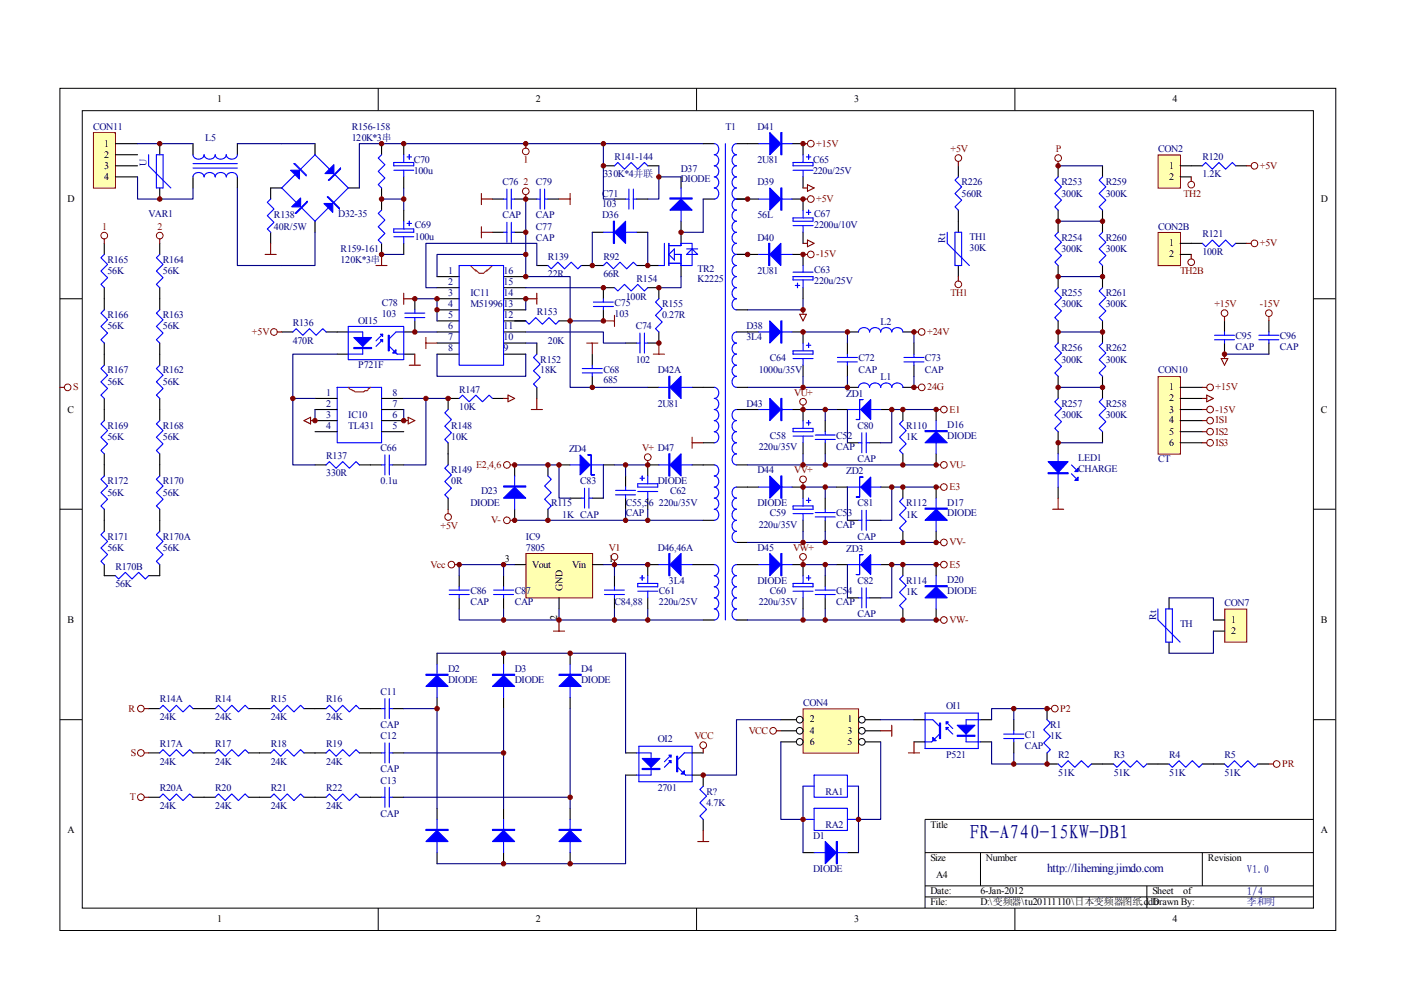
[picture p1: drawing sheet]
<svg xmlns="http://www.w3.org/2000/svg" width="297mm" height="210mm" viewBox="0 0 297 210" stroke-linecap="round" stroke-linejoin="round" font-family="sans-serif">
<defs><g id="words">
<text font-size="4.2" fill="#000080" x="205.6" y="177.8">FR-A740-15KW-DB1</text>
<text font-size="2.5" fill="#000080" x="222" y="184.8">http://liheming.jimdo.com</text>
<g font-size="2.3" fill="#000080">
<text x="264.3" y="185.2">V1.0</text>
<text x="264.3" y="189.8">1/4</text>
</g>
<g font-size="2.1">
<text x="46.1" y="21.7">1</text>
<text x="113.6" y="21.7">2</text>
<text x="181.1" y="21.7">3</text>
<text x="248.6" y="21.7">4</text>
<text x="22.1" y="31.1">1</text>
<text x="22.1" y="33.5">2</text>
<text x="22.1" y="35.7">3</text>
<text x="247.9" y="35.7">1</text>
<text x="22.1" y="38.1">4</text>
<text x="247.9" y="38.1">2</text>
<text x="14.3" y="42.8">D</text>
<text x="280.1" y="42.8">D</text>
<text x="247.9" y="52.2">1</text>
<text x="247.9" y="54.5">2</text>
<text x="247.9" y="82.7">1</text>
<text x="14.3" y="87.5">C</text>
<text x="247.9" y="85.1">2</text>
<text x="247.9" y="87.5">3</text>
<text x="247.9" y="89.8">4</text>
<text x="280.1" y="87.5">C</text>
<text x="247.9" y="92.1">5</text>
<text x="247.9" y="94.5">6</text>
<text x="107" y="119.1">3</text>
<text x="129.1" y="119.1">1</text>
<text x="112.9" y="120.3">Vout</text>
<text x="119.3" y="125.3" transform="rotate(-90 119.3 125.3)">GND</text>
<text x="121.3" y="120.3">Vin</text>
<text x="118.1" y="131.4" transform="rotate(-90 118.1 131.4)">2</text>
<text x="14.3" y="132.1">B</text>
<text x="261" y="132.1">1</text>
<text x="261" y="134.4">2</text>
<text x="280.1" y="132.1">B</text>
<text x="171.7" y="153.2">2</text>
<text x="171.7" y="155.5">4</text>
<text x="179.7" y="153.2">1</text>
<text x="179.7" y="155.5">3</text>
<text x="171.7" y="157.9">6</text>
<text x="179.7" y="157.9">5</text>
<text x="14.3" y="176.7">A</text>
<text x="197.3" y="175.5">Title</text>
<text x="280.1" y="176.7">A</text>
<text x="197.3" y="182.6">Size</text>
<text x="209" y="182.6">Number</text>
<text x="256.1" y="182.6">Revision</text>
<text x="197.3" y="189.6">Date:</text>
<text x="197.3" y="192">File:</text>
<text x="198.5" y="186.1">A4</text>
<text x="207.9" y="189.6">6-Jan-2012</text>
<text x="207.9" y="192">D:\变频器\tu20111110\日本变频器图纸.ddb</text>
<text x="244.3" y="189.6">Sheet</text>
<text x="244.3" y="192">Drawn By:</text>
<text x="250.9" y="189.6">of</text>
<text x="46.1" y="195.5">1</text>
<text x="113.6" y="195.5">2</text>
<text x="181.1" y="195.5">3</text>
<text x="248.6" y="195.5">4</text>
</g>
<g font-size="2.1" fill="#000080">
<text x="19.7" y="27.5">CON11</text>
<text x="43.5" y="29.9">L5</text>
<text x="74.6" y="27.5">R156-158</text>
<text x="74.6" y="29.9">120K*3串</text>
<text x="153.8" y="27.5">T1</text>
<text x="160.6" y="27.5">D41</text>
<text x="31.1" y="35.2" transform="rotate(-90 31.1 35.2)">U</text>
<text x="87.7" y="34.6">C70</text>
<text x="130.3" y="33.9">R141-144</text>
<text x="160.6" y="34.6">2U81</text>
<text x="172.4" y="34.6">C65</text>
<text x="245.5" y="32.3">CON2</text>
<text x="254.9" y="33.9">R120</text>
<text x="87.7" y="36.9">100u</text>
<text x="106.5" y="39.3">C76</text>
<text x="113.6" y="39.3">C79</text>
<text x="127.7" y="41.7">C71</text>
<text x="127.9" y="37.4">330K*4并联</text>
<text x="144.4" y="36.5">D37</text>
<text x="144.4" y="38.6">DIODE</text>
<text x="160.6" y="39.3">D39</text>
<text x="172.4" y="36.9">220u/25V</text>
<text x="203.9" y="39.3">R226</text>
<text x="203.9" y="41.7">560R</text>
<text x="225" y="39.3">R253</text>
<text x="225" y="41.7">300K</text>
<text x="234.4" y="39.3">R259</text>
<text x="234.4" y="41.7">300K</text>
<text x="254.9" y="37.6">1.2K</text>
<text x="31.5" y="46.1">VAR1</text>
<text x="58.1" y="46.3">R138</text>
<text x="71.7" y="46.1">D32-35</text>
<text x="106.5" y="46.3">CAP</text>
<text x="113.6" y="46.3">CAP</text>
<text x="127.7" y="44">103</text>
<text x="127.7" y="46.3">D36</text>
<text x="160.6" y="46.3">56L</text>
<text x="172.6" y="46.1">C67</text>
<text x="58.1" y="48.7">40R/5W</text>
<text x="72.2" y="53.4">R159-161</text>
<text x="88" y="48.4">C69</text>
<text x="88" y="50.8">100u</text>
<text x="113.6" y="48.7">C77</text>
<text x="113.6" y="51.1">CAP</text>
<text x="160.6" y="51.1">D40</text>
<text x="172.6" y="48.4">2200u/10V</text>
<text x="200.4" y="51.6" transform="rotate(-90 200.4 51.6)">Rt</text>
<text x="205.6" y="50.8">TH1</text>
<text x="205.6" y="53.2">30K</text>
<text x="225" y="51.1">R254</text>
<text x="225" y="53.4">300K</text>
<text x="234.4" y="51.1">R260</text>
<text x="234.4" y="53.4">300K</text>
<text x="245.5" y="48.7">CON2B</text>
<text x="254.9" y="50.3">R121</text>
<text x="22.8" y="55.7">R165</text>
<text x="22.8" y="58.1">56K</text>
<text x="34.5" y="55.7">R164</text>
<text x="34.5" y="58.1">56K</text>
<text x="72.2" y="55.7">120K*3串</text>
<text x="95" y="58.1">1</text>
<text x="106.8" y="58.1">16</text>
<text x="116.2" y="55">R139</text>
<text x="116.2" y="58.8">22R</text>
<text x="127.9" y="55">R92</text>
<text x="127.9" y="58.8">66R</text>
<text x="135" y="59.7">R154</text>
<text x="147.9" y="57.6">TR2</text>
<text x="147.9" y="59.7">K2225</text>
<text x="160.6" y="58.1">2U81</text>
<text x="172.6" y="57.8">C63</text>
<text x="254.9" y="54.1">100R</text>
<text x="80.9" y="64.9">C78</text>
<text x="95" y="60.5">2</text>
<text x="95" y="62.8">3</text>
<text x="95" y="65.1">4</text>
<text x="99.7" y="62.8">IC11</text>
<text x="99.7" y="65.1">M51996</text>
<text x="106.8" y="65.1">13</text>
<text x="106.8" y="62.8">14</text>
<text x="106.8" y="60.5">15</text>
<text x="130.3" y="64.9">C75</text>
<text x="132.7" y="63.5">100R</text>
<text x="140.4" y="65.1">R155</text>
<text x="172.6" y="60.2">220u/25V</text>
<text x="225" y="62.8">R255</text>
<text x="225" y="65.1">300K</text>
<text x="234.4" y="62.8">R261</text>
<text x="234.4" y="65.1">300K</text>
<text x="22.8" y="67.5">R166</text>
<text x="22.8" y="69.8">56K</text>
<text x="34.5" y="67.5">R163</text>
<text x="34.5" y="69.8">56K</text>
<text x="62.1" y="69.1">R136</text>
<text x="75.9" y="68.7">OI15</text>
<text x="80.9" y="67.2">103</text>
<text x="95" y="67.5">5</text>
<text x="95" y="69.8">6</text>
<text x="106.8" y="69.8">11</text>
<text x="106.8" y="67.5">12</text>
<text x="113.8" y="66.7">R153</text>
<text x="130.3" y="67.2">103</text>
<text x="134.8" y="69.8">C74</text>
<text x="140.4" y="67.5">0.27R</text>
<text x="158.2" y="69.8">D38</text>
<text x="186.7" y="68.8">L2</text>
<text x="262" y="71.9">C95</text>
<text x="271.4" y="71.9">C96</text>
<text x="62.1" y="72.9">470R</text>
<text x="95" y="72.2">7</text>
<text x="95" y="74.5">8</text>
<text x="106.8" y="74.5">9</text>
<text x="106.8" y="72.2">10</text>
<text x="114.6" y="76.9">R152</text>
<text x="116.2" y="72.9">20K</text>
<text x="134.8" y="76.9">102</text>
<text x="158.2" y="72.2">3L4</text>
<text x="163.2" y="76.6">C64</text>
<text x="182" y="76.6">C72</text>
<text x="196.1" y="76.6">C73</text>
<text x="225" y="74.5">R256</text>
<text x="225" y="76.9">300K</text>
<text x="234.4" y="74.5">R262</text>
<text x="234.4" y="76.9">300K</text>
<text x="262" y="74.3">CAP</text>
<text x="271.4" y="74.3">CAP</text>
<text x="22.8" y="79.2">R167</text>
<text x="22.8" y="81.5">56K</text>
<text x="34.5" y="79.2">R162</text>
<text x="34.5" y="81.5">56K</text>
<text x="69.2" y="83.9">1</text>
<text x="75.9" y="78.1">P721F</text>
<text x="83.2" y="83.9">8</text>
<text x="97.4" y="83.2">R147</text>
<text x="114.6" y="79.2">18K</text>
<text x="127.9" y="79">C68</text>
<text x="127.9" y="81.3">685</text>
<text x="139.4" y="79.2">D42A</text>
<text x="160.9" y="79">1000u/35V</text>
<text x="182" y="79">CAP</text>
<text x="186.7" y="80.6">L1</text>
<text x="196.1" y="79">CAP</text>
<text x="245.5" y="79.2">CON10</text>
<text x="69.2" y="86.3">2</text>
<text x="69.2" y="88.6">3</text>
<text x="73.8" y="88.6">IC10</text>
<text x="83.2" y="88.6">6</text>
<text x="83.2" y="86.3">7</text>
<text x="97.4" y="87">10K</text>
<text x="139.4" y="86.3">2U81</text>
<text x="158.2" y="86.3">D43</text>
<text x="179.4" y="84.2">ZD1</text>
<text x="225" y="86.3">R257</text>
<text x="225" y="88.6">300K</text>
<text x="234.4" y="86.3">R258</text>
<text x="234.4" y="88.6">300K</text>
<text x="22.8" y="90.9">R169</text>
<text x="22.8" y="93.3">56K</text>
<text x="34.5" y="90.9">R168</text>
<text x="34.5" y="93.3">56K</text>
<text x="69.2" y="90.9">4</text>
<text x="73.8" y="90.9">TL431</text>
<text x="80.7" y="95.7">C66</text>
<text x="83.2" y="90.9">5</text>
<text x="95.7" y="90.9">R148</text>
<text x="95.7" y="93.3">10K</text>
<text x="120.6" y="95.9">ZD4</text>
<text x="160.9" y="95.4">220u/35V</text>
<text x="163.2" y="93.1">C58</text>
<text x="177.3" y="93.1">C52</text>
<text x="177.3" y="95.4">CAP</text>
<text x="181.8" y="90.9">C80</text>
<text x="192.1" y="90.9">R110</text>
<text x="192.1" y="93.3">1K</text>
<text x="200.8" y="90.7">D16</text>
<text x="200.8" y="93.1">DIODE</text>
<text x="69.2" y="97.3">R137</text>
<text x="69.2" y="101">330R</text>
<text x="95.7" y="100.3">R149</text>
<text x="160.6" y="100.3">D44</text>
<text x="179.4" y="100.6">ZD2</text>
<text x="181.8" y="98">CAP</text>
<text x="228.6" y="97.8">LED1</text>
<text x="228.6" y="100.1">CHARGE</text>
<text x="245.5" y="98">CT</text>
<text x="22.8" y="102.7">R172</text>
<text x="22.8" y="105.1">56K</text>
<text x="34.5" y="102.7">R170</text>
<text x="34.5" y="105.1">56K</text>
<text x="80.7" y="102.7">0.1u</text>
<text x="95.7" y="102.7">0R</text>
<text x="99.7" y="107.2">DIODE</text>
<text x="102" y="104.8">D23</text>
<text x="116.8" y="107.4">R115</text>
<text x="123" y="102.7">C83</text>
<text x="132.7" y="107.2">C55,56</text>
<text x="139.4" y="102.7">DIODE</text>
<text x="139.7" y="107.2">220u/35V</text>
<text x="142.1" y="104.8">C62</text>
<text x="160.6" y="107.4">DIODE</text>
<text x="181.8" y="107.4">C81</text>
<text x="192.1" y="107.4">R112</text>
<text x="200.8" y="107.2">D17</text>
<text x="119.2" y="109.7">1K CAP</text>
<text x="132.7" y="109.5">CAP</text>
<text x="160.9" y="111.9">220u/35V</text>
<text x="163.2" y="109.5">C59</text>
<text x="177.3" y="109.5">C53</text>
<text x="177.3" y="111.9">CAP</text>
<text x="192.1" y="109.7">1K</text>
<text x="200.8" y="109.5">DIODE</text>
<text x="22.8" y="114.5">R171</text>
<text x="22.8" y="116.8">56K</text>
<text x="34.5" y="114.5">R170A</text>
<text x="34.5" y="116.8">56K</text>
<text x="111.5" y="114.5">IC9</text>
<text x="111.5" y="116.8">7805</text>
<text x="139.4" y="116.8">D46,46A</text>
<text x="160.6" y="116.8">D45</text>
<text x="179.4" y="117">ZD3</text>
<text x="181.8" y="114.5">CAP</text>
<text x="24.5" y="120.7">R170B</text>
<text x="24.5" y="124.6">56K</text>
<text x="99.7" y="125.9">C86</text>
<text x="109.1" y="125.9">C87</text>
<text x="139.7" y="125.9">C61</text>
<text x="141.8" y="123.9">3L4</text>
<text x="160.6" y="123.9">DIODE</text>
<text x="163.2" y="125.9">C60</text>
<text x="177.3" y="125.9">C54</text>
<text x="181.8" y="123.9">C82</text>
<text x="192.1" y="123.9">R114</text>
<text x="200.8" y="123.6">D20</text>
<text x="200.8" y="125.9">DIODE</text>
<text x="99.7" y="128.3">CAP</text>
<text x="109.1" y="128.3">CAP</text>
<text x="130.3" y="128.3">C84,88</text>
<text x="139.7" y="128.3">220u/25V</text>
<text x="160.9" y="128.3">220u/35V</text>
<text x="177.3" y="128.3">CAP</text>
<text x="181.8" y="130.9">CAP</text>
<text x="192.1" y="126.2">1K</text>
<text x="245.1" y="131.4" transform="rotate(-90 245.1 131.4)">Rt</text>
<text x="259.6" y="128.5">CON7</text>
<text x="250.2" y="133">TH</text>
<text x="95" y="142.4">D2</text>
<text x="109.1" y="142.4">D3</text>
<text x="123.2" y="142.4">D4</text>
<text x="33.9" y="148.9">R14A</text>
<text x="45.6" y="148.9">R14</text>
<text x="57.4" y="148.9">R15</text>
<text x="69.2" y="148.9">R16</text>
<text x="80.7" y="147.3">C11</text>
<text x="95" y="144.7">DIODE</text>
<text x="109.1" y="144.7">DIODE</text>
<text x="123.2" y="144.7">DIODE</text>
<text x="170.3" y="149.7">CON4</text>
<text x="33.9" y="152.8">24K</text>
<text x="45.6" y="152.8">24K</text>
<text x="57.4" y="152.8">24K</text>
<text x="69.2" y="152.8">24K</text>
<text x="80.7" y="154.4">CAP</text>
<text x="200.6" y="150.4">OI1</text>
<text x="222.7" y="154.4">R1</text>
<text x="33.9" y="158.3">R17A</text>
<text x="45.6" y="158.3">R17</text>
<text x="57.4" y="158.3">R18</text>
<text x="69.2" y="158.3">R19</text>
<text x="80.7" y="156.7">C12</text>
<text x="139.4" y="157.4">OI2</text>
<text x="200.6" y="160.7">P521</text>
<text x="217.3" y="156.5">C1</text>
<text x="217.3" y="158.8">CAP</text>
<text x="222.7" y="156.7">1K</text>
<text x="224.4" y="160.7">R2</text>
<text x="236.1" y="160.7">R3</text>
<text x="247.9" y="160.7">R4</text>
<text x="259.6" y="160.7">R5</text>
<text x="33.9" y="162.2">24K</text>
<text x="33.9" y="167.7">R20A</text>
<text x="45.6" y="162.2">24K</text>
<text x="45.6" y="167.7">R20</text>
<text x="57.4" y="162.2">24K</text>
<text x="57.4" y="167.7">R21</text>
<text x="69.2" y="162.2">24K</text>
<text x="69.2" y="167.7">R22</text>
<text x="80.7" y="163.8">CAP</text>
<text x="80.7" y="166.1">C13</text>
<text x="139.4" y="167.7">2701</text>
<text x="224.4" y="164.4">51K</text>
<text x="236.1" y="164.4">51K</text>
<text x="247.9" y="164.4">51K</text>
<text x="259.6" y="164.4">51K</text>
<text x="33.9" y="171.5">24K</text>
<text x="45.6" y="171.5">24K</text>
<text x="57.4" y="171.5">24K</text>
<text x="69.2" y="171.5">24K</text>
<text x="80.7" y="173.2">CAP</text>
<text x="149.8" y="168.5">R?</text>
<text x="149.8" y="170.8">4.7K</text>
<text x="175" y="168.5">RA1</text>
<text x="172.4" y="177.9">D1</text>
<text x="175" y="175.5">RA2</text>
<text x="172.4" y="184.9">DIODE</text>
<text x="264.3" y="192">李和明</text>
</g>
<g font-size="2.1" fill="#800000">
<text x="111" y="34.6">1</text>
<text x="173.1" y="31.1">+15V</text>
<text x="201.5" y="32.3">+5V</text>
<text x="223.9" y="32.3">P</text>
<text x="267.1" y="35.7">+5V</text>
<text x="111" y="39.3">2</text>
<text x="251" y="41.7">TH2</text>
<text x="173.1" y="42.8">+5V</text>
<text x="21.7" y="48.7">1</text>
<text x="33.4" y="48.7">2</text>
<text x="267.1" y="52.2">+5V</text>
<text x="173.1" y="54.5">-15V</text>
<text x="250.2" y="58.1">TH2B</text>
<text x="201.5" y="62.8">TH1</text>
<text x="257.5" y="65.1">+15V</text>
<text x="267.1" y="65.1">-15V</text>
<text x="53.4" y="71">+5V</text>
<text x="196.6" y="71">+24V</text>
<text x="15.5" y="82.7">S</text>
<text x="168.4" y="83.9">VU+</text>
<text x="196.6" y="82.7">24G</text>
<text x="257.7" y="82.7">+15V</text>
<text x="201.3" y="87.5">E1</text>
<text x="257.7" y="89.8">IS1</text>
<text x="257.7" y="87.5">-15V</text>
<text x="136.1" y="95.7">V+ D47</text>
<text x="257.7" y="92.1">IS2</text>
<text x="257.7" y="94.5">IS3</text>
<text x="100.9" y="99.2">E2,4,6</text>
<text x="168.4" y="100.3">VV+</text>
<text x="201.3" y="99.2">VU-</text>
<text x="201.3" y="103.9">E3</text>
<text x="93.4" y="112.1">+5V</text>
<text x="104.1" y="110.9">V-</text>
<text x="129.1" y="116.8">V1</text>
<text x="168.1" y="116.8">VW+</text>
<text x="201.3" y="115.6">VV-</text>
<text x="91.3" y="120.3">Vcc</text>
<text x="201.3" y="120.3">E5</text>
<text x="201.3" y="132.1">VW-</text>
<text x="27.3" y="150.9">R</text>
<text x="158.7" y="155.5">VCC</text>
<text x="224.8" y="150.9">P2</text>
<text x="27.8" y="160.3">S</text>
<text x="147.2" y="156.7">VCC</text>
<text x="271.9" y="162.6">PR</text>
<text x="27.5" y="169.6">T</text>
</g>
</g></defs>
<g fill="none" stroke="#000" stroke-width=".21">
<path d="M12.7 18.7h270.5v178.6h-270.5zM80.2 18.7v4.7M147.7 18.7v4.7M215.2 18.7v4.7M17.4 23.5h261.1v169h-261.1zM12.7 63.3h4.7M278.4 63.3h4.7M12.7 108h4.7M278.4 108h4.7M12.7 152.6h4.7M278.4 152.6h4.7M278.4 173.7h-82.3v18.8"/>
<path d="M80.2 192.5v4.7M147.7 192.5v4.7M196.1 180.8h82.3M196.1 187.8h82.3M196.1 190.2h82.3M207.9 180.8v7M215.2 192.5v4.7M243.2 187.8v4.7M254.9 180.8v7"/>
</g>
<g fill="none" stroke="#000" stroke-width=".23">
<path d="M59.7 39.9h-2.3v2.3M66.8 30.5v2.3M73.8 39.9h2.4M80.9 30.5v2.3M80.9 39.9v4.7M85.6 30.5v2.3M85.6 37.5v2.4M127.9 35.2h2.4M137.3 35.2h2.4M144.4 37.5v2.4M158.5 30.5h2.4M167.9 30.5h2.4v2.3"/>
<path d="M170.3 37.5v2.4M57.4 49.3v2.3M66.8 46.9v2.4M80.9 51.6v2.3M85.6 44.6v2.3M85.6 51.6v2.3M92.7 58.6h4.7M104.4 42.2h2.4M104.4 49.3h2.4M106.8 58.6h4.7M109.1 42.2h4.7M109.1 49.3h2.4"/>
<path d="M116.2 42.2h2.3M125.6 56.3h2.3M130.3 42.2h2.3M135 56.3h4.7M135 42.2h2.3M144.4 46.9v4.7M144.4 56.3v2.3M158.5 42.2h2.4M158.5 53.9h2.4M167.9 42.2h2.4v2.4M167.9 53.9h2.4v2.4M170.3 49.3v2.3"/>
<path d="M59.7 70.4h2.4M69.1 70.4h4.7M71.5 75.1h2.3M85.6 75.1h2.4M88 68v2.4h-2.4M88 63.3v2.4M92.7 61h4.7M92.7 63.3h4.7M92.7 65.7h4.7M92.7 68h4.7M92.7 70.4h4.7M92.7 72.7h4.7"/>
<path d="M92.7 75.1h4.7M106.8 61h4.7M106.8 63.3h4.7M106.8 65.7h4.7M106.8 68h4.7M106.8 70.4h4.7M106.8 72.7h4.7M106.8 75.1h4.7M113.8 72.7v2.4M118.5 68h2.4M125.6 75.1v2.3M125.6 79.8v2.3"/>
<path d="M127.9 65.7v2.3M130.3 61h-2.4v2.3M132.6 72.7h2.4M137.3 61h2.4v2.3M139.7 70.4v2.3h-2.4M158.5 70.4h2.4M167.9 70.4h2.4v2.3M170.3 61v2.3M170.3 77.4v2.4M66.8 84.5h4.7M66.8 86.8h4.7M66.8 89.2h4.7"/>
<path d="M66.8 91.5h4.7M66.8 98.6h2.3M76.2 98.6h4.7M80.9 84.5h4.7M80.9 86.8h4.7M80.9 89.2h4.7M80.9 91.5h4.7M83.2 98.6h2.4M95 93.9v2.3M97.4 84.5h-2.4v2.3M104.4 84.5h2.4M113.8 82.1v2.4"/>
<path d="M137.3 82.1h2.4M146.7 82.1h2.4M158.5 86.8h2.4M167.9 86.8h2.4M137.3 119.7h2.4M146.7 119.7h4.7M149.1 131.5h2.3"/>
</g>
<path d="M99.7 56.3l1 .9h.2a1.16 1.16 0 0 0 1.9 .5l.4-.2v-.3h.3l.9-.9M73.8 82.1a2.74 2.74 0 0 0 2.4 1h.9l.3-.3h.4l.3-.4h.2l.2-.3" fill="none" stroke="#f00" stroke-width=".23"/>
<g fill="none" stroke="#00f" stroke-width=".23">
<path d="M62.3 34.7h.3l2.3 2.3v.3zM62.6 37l-2.9 2.9 3.1 3M63.7 35.9l3.1-3.1 3 3.1M71 37l2.8 2.9-3 3M72.2 35.6v.3l-2.4 2.3h-.2zM80.9 32.8l-.7 .7 1.4 1.4-1.4 1.4 1.4 1.4-1.4 1.5 .7 .7M83.5 34.5h4.2v.7h-4.2zM83.5 36.1h4.2M85.6 32.8v1.7M85.6 36.1v1.4M86.3 33.3h.9M86.8 32.8v.9"/>
<path d="M130.3 35.2l.7-.7 1.4 1.4 1.4-1.4 1.4 1.4 1.4-1.4 .7 .7M144.4 39.9v7M160.9 30.5h7M168.1 36.1h4.3M168.1 34.5h4.3v.7h-4.3zM170.3 32.8v1.7M170.3 36.1v1.4M171 33.3h.9M171.4 32.8v.9M57.4 42.2l-.7 .7 1.4 1.4-1.4 1.4 1.4 1.4-1.4 1.4 .7 .8M62.6 45.3l2.5-2.6v.2l-2.3 2.4zM64 44.1l2.8 2.8 2.8-2.8"/>
<path d="M69.4 41.7h.2l2.4 2.4v.2zM80.9 44.6l-.7 .7 1.4 1.4-1.4 1.4 1.4 1.4-1.4 1.4 .7 .7M83.5 48.5h4.2v.8h-4.2zM83.5 50.2h4.2M85.6 46.9v1.6M85.6 50.2v1.4M86.3 47.4h.9M86.8 46.9v.9M97.4 56.3h9.4v21.1h-9.4zM106.8 42.2h.7M106.8 49.3h.7M107.5 40.1v4.2"/>
<path d="M107.5 47.1v4.3M108.4 42.2h.7M108.4 49.3h.7M108.4 40.1v4.2M108.4 47.1v4.3M113.8 42.2h.7M114.5 40.1v4.2M115.5 42.2h.7M115.5 40.1v4.2M127.9 56.3l.7-.7 1.4 1.4 1.5-1.4 1.4 1.4 1.4-1.4 .7 .7M132.6 42.2h.7M133.3 40.1v4.2"/>
<path d="M134.3 42.2h.7M134.3 40.1v4.2M140.9 51.6v4.7h-1.2M141.8 52.1h2.6v-.5h2.3v4.7h-2.3v-2.4h-1.4M141.8 51.6v4.7M141.8 55.8h2.6M143 52.8v2.3l-1.2-1.2zM145.6 52.8h2.3M146.7 52.8l1.2 1.1h-2.3zM160.9 53.9h7M160.9 42.2h7M168.1 46.2h4.3v.7h-4.3z"/>
<path d="M168.1 58.6h4.3v.7h-4.3zM168.1 47.8h4.3M168.1 57.7h4.3M170.3 44.6v1.6M170.3 47.8v1.5M170.3 56.3v1.4M170.3 59.3v1.7M171 45h.9M171.4 44.6v.9M62.1 70.4l.7-.7 1.4 1.4 1.4-1.4 1.4 1.4 1.4-1.4 .7 .7M73.8 69.2h11.8v7.1h-11.8zM73.8 70.4h3.1v4.7h-3.1"/>
<path d="M81.1 72l-1.4 1.4M81.1 70.9l-1.4 1.4M82.5 73.4l1.7 1.7h1.4M85.6 70.4h-1.6l-1.5 1.4M85.8 67.3h4.3M85.8 66.4h4.3M88 65.7v.7M88 67.3v.7M111.5 68l.7 .7 1.4-1.4 1.4 1.4 1.4-1.4 1.4 1.4 .7-.7M113.8 75.1l-.7 .7 1.4 1.4-1.4 1.4 1.4 1.4-1.4 1.4 .7 .7M123.5 78.1h4.2M123.5 79.1h4.2"/>
<path d="M125.6 77.4v.7M125.6 79.1v.7M125.8 65h4.2M125.8 64h4.2M127.9 63.3v.7M127.9 65v.7M130.3 61l.7 .7 1.4-1.4 1.4 1.4 1.4-1.4 1.4 1.4 .7-.7M135 72.7h.7M135.7 70.6v4.3M136.6 72.7h.7M136.6 70.6v4.3M139.7 63.3l-.7 .7 1.4 1.5-1.4 1.4 1.4 1.4-1.4 1.4 .7 .7"/>
<path d="M160.9 70.4h7M168.1 74.4h4.3v.7h-4.3zM168.1 76h4.3M168.6 60.5h1M169.1 60.1v.9M170.3 72.7v1.7M170.3 76v1.4M171 73.2h.9M171.4 72.7v1M69.1 98.6l.7-.7 1.5 1.4 1.4-1.4 1.4 1.4 1.4-1.4 .7 .7M71.5 82.1h9.4v11.8h-9.4zM80.9 98.6h.7"/>
<path d="M81.6 96.5v4.2M82.5 98.6h.7M82.5 96.5v4.2M95 86.8l-.7 .7 1.4 1.4-1.4 1.5 1.4 1.4-1.4 1.4 .7 .7M97.4 84.5l.7-.7 1.4 1.4 1.4-1.4 1.4 1.4 1.4-1.4 .7 .7M139.7 82.1h7M160.9 86.8h7M139.7 119.7h7M151.4 119.7a1.2 1.2 0 0 1 1 1.2 1.2 1.2 0 0 1-1 1.2 1.2 1.2 0 0 1 1 1.1 1.2 1.2 0 0 1-1 1.2 1.2 1.2 0 0 1 1 1.2 1.2 1.2 0 0 1-1 1.2M151.4 126.8a1.2 1.2 0 0 1 1 1.1 1.2 1.2 0 0 1-1 1.2 1.2 1.2 0 0 1 1 1.2 1.2 1.2 0 0 1-1 1.2"/>
</g>
<g fill="none" stroke="#000080" stroke-width=".23">
<path d="M59.7 30.5h7.1M85.6 39.9v4.7M127.9 30.5v11.7h2.4M139.7 35.2v7h-2.4M139.7 37.5h4.7M149.1 30.5h-72.9v9.4M66.8 49.3v7h-7.1M80.9 42.2h4.7M80.9 53.9h4.7M92.7 58.6v-4.7h18.8v4.7h9.4v23.5h16.4M111.5 42.2v11.7M144.4 49.3h4.7"/>
<path d="M71.5 75.1h-9.4v9.4h4.7M88 63.3h4.7v4.7M88 70.4h4.7M92.7 75.1v4.7h18.8v-4.7M111.5 70.4h16.4v2.3h4.7M111.5 63.3v2.4M111.5 61h16.4M111.5 72.7h2.3M120.9 68h7M170.3 63.3v2.4h-11.8M62.1 84.5v14.1h4.7M85.6 84.5h4.7v14.1h-4.7"/>
<path d="M90.3 84.5h4.7"/>
</g>
<g fill="#00f" stroke="#00f" stroke-width=".23">
<path d="M75 71.6h3.8l-1.9 1.8z"/>
<path d="M80.7 70.9h.4v.4z"/>
<path d="M80.7 72h.4v.5z"/>
<path d="M84 74.1v.8h-.8z"/>
<path d="M142 44.6l2.4-2.4 2.3 2.4z"/>
<path d="M61.6 36.1h1.9v1.9z"/>
<path d="M68.9 36.8l1.9-1.9v1.9z"/>
<path d="M68.7 43.1h1.8v1.9z"/>
<path d="M61.8 43.9l1.9-1.9v1.9z"/>
<path d="M142 82.1l2.4-2.3v4.7z"/>
<path d="M163.2 28.1l2.4 2.4-2.4 2.3z"/>
<path d="M163.2 39.9l2.4 2.3-2.4 2.4z"/>
<path d="M163.2 53.9l2.4-2.3v4.7z"/>
<path d="M163.2 68l2.4 2.4-2.4 2.3z"/>
<path d="M163.2 84.5l2.4 2.3-2.4 2.4z"/>
<path d="M142 119.7l2.4-2.3v4.7z"/>
<path d="M75 73.7h3.8v.2h-3.8z" fill-rule="evenodd"/>
<path d="M82.3 71.1h.2v3.3h-.2z" fill-rule="evenodd"/>
<path d="M142 42h4.7v.2h-4.7z" fill-rule="evenodd"/>
<path d="M141.8 79.8h.2v4.7h-.2z" fill-rule="evenodd"/>
<path d="M165.6 28.1h.2v4.7h-.2z" fill-rule="evenodd"/>
<path d="M165.6 39.9h.2v4.7h-.2z" fill-rule="evenodd"/>
<path d="M163 51.6h.2v4.7h-.2z" fill-rule="evenodd"/>
<path d="M165.6 68h.2v4.7h-.2z" fill-rule="evenodd"/>
<path d="M165.6 84.5h.2v4.7h-.2z" fill-rule="evenodd"/>
<path d="M141.8 117.4h.2v4.7h-.2z" fill-rule="evenodd"/>
</g>
<g fill="none" stroke="#800000" stroke-width=".23">
<path d="M170.3 39.9h.9M170.3 30.5h.9M171.2 39.2l1.4 .7-1.4 .7zM56.2 53.9h2.4M57.4 51.6v2.3M79.7 56.3h2.4M80.9 53.9v2.4M102.1 41v2.4M102.1 48.1v2.3M102.1 42.2h2.3M102.1 49.3h2.3M118.5 42.2h2.4"/>
<path d="M120.9 41v2.4M170.3 53.9h.9M170.3 42.2h.9M170.3 51.6h.9M171.2 50.9l1.4 .7-1.4 .7zM58.8 70.4h.9M85.6 63.3h2.4M85.6 62.2v2.3M86.8 77.4h2.3M88 75.1v2.3M90.3 71.6v2.3M90.3 72.7h2.4"/>
<path d="M111.5 63.3h2.3M113.8 62.2v2.3M124.4 72.7h2.4M125.6 72.7v2.4M127.9 68h2.4M130.3 66.9v2.3M138.5 75.1h2.4M139.7 72.7v2.4M169.6 66.6h1.4l-.7 1.4zM170.3 65.7v.9M85.6 89.2h.9M86.5 88.5l1.5 .7-1.5 .7z"/>
<path d="M106.8 84.5h.9M107.7 83.8l1.4 .7-1.4 .7zM112.6 86.8h2.4M113.8 84.5v2.3M146.7 92.7v2.4M146.7 93.9h2.4M95 108v.9"/>
</g>
<g fill="none" stroke="#800000" stroke-width=".21">
<circle cx="171.9" cy="30.5" r=".7"/>
<circle cx="171.9" cy="53.9" r=".7"/>
<circle cx="171.9" cy="42.2" r=".7"/>
<circle cx="58.1" cy="70.4" r=".7"/>
<circle cx="95" cy="109.6" r=".71"/>
</g>
<path d="M111.6 117.4h14v9.4h-14z" fill="#ffffb0"/>
<g fill="none" stroke="#800000" stroke-width=".21">
<path d="M111.5 117.4h14.1v9.4h-14.1z"/>
<circle cx="195.4" cy="70.4" r=".7"/>
<circle cx="14.3" cy="82.1" r=".71"/>
<circle cx="170.3" cy="85.2" r=".71"/>
<circle cx="195.4" cy="82.1" r=".71"/>
<circle cx="200.1" cy="98.6" r=".71"/>
<circle cx="200.1" cy="86.8" r=".7"/>
<circle cx="95.7" cy="119.7" r=".71"/>
</g>
<g fill="none" stroke="#000" stroke-width=".23">
<path d="M170.3 86.8v2.4M170.3 93.9v2.3M177.3 86.8h2.4M186.7 86.8h2.4M191.4 86.8v2.4M191.4 96.2v2.4M109.1 119.7h2.4M125.6 119.7h2.3M137.3 119.7v2.4M97.4 122.1v2.3M97.4 126.8v2.3M106.8 122.1v2.3"/>
<path d="M106.8 126.8v2.3M118.5 126.8v2.3M130.3 122.1v2.3M130.3 126.8v2.3M137.3 126.8v2.3"/>
</g>
<g fill="none" stroke="#00f" stroke-width=".23">
<path d="M168.1 90.8h4.3v.7h-4.3zM168.1 92.5h4.3M170.3 89.2v1.6M170.3 92.5v1.4M171 89.6h.9M171.4 89.2v.9M179.7 86.8h7M191.4 89.2l-.7 .7 1.4 1.4-1.4 1.4 1.4 1.4-1.4 1.4 .7 .7M95.2 126.1h4.3M95.2 125.1h4.3M97.4 124.4v.7M97.4 126.1v.7"/>
<path d="M104.6 126.1h4.3M104.6 125.1h4.3M106.8 124.4v.7M106.8 126.1v.7M128.2 126.1h4.2M128.2 125.1h4.2M130.3 124.4v.7M130.3 126.1v.7M135.2 123.7h4.3v.7h-4.3zM135.2 125.3h4.3M135.7 122.5h.9M136.2 122.1v.9"/>
<path d="M137.3 122.1v1.6M137.3 125.3v1.5"/>
</g>
<g fill="#00f" stroke="#00f" stroke-width=".23">
<path d="M182.5 86.8l2.1-2.1v4.2z"/>
<path d="M182.3 84.7h.7h-.7v4.2h-.8h.8z" fill-rule="evenodd"/>
</g>
<path d="M193.8 70.4h.9M12.7 82.1h.9M170.3 85.9v.9M193.8 82.1h.9M198.5 98.6h.9M198.5 86.8h.9M96.4 119.7h1M117.3 133.8h2.4M118.5 131.5v2.3" fill="none" stroke="#800000" stroke-width=".23"/>
<path d="M170.3 70.4h9.4M170.3 79.8v2.3M158.5 82.1h21.2M106.8 119.7v2.4M109.1 119.7h-11.7v2.4M127.9 119.7h9.4M130.3 119.7v2.4M97.4 129.1v2.4h51.7M106.8 129.1v2.4M118.5 129.1v2.4M130.3 129.1v2.4M137.3 129.1v2.4" fill="none" stroke="#000080" stroke-width=".23"/>
<g fill="#800000" stroke="#800000" stroke-width=".21">
<circle cx="92.7" cy="63.3" r=".47"/>
<circle cx="92.7" cy="65.7" r=".47"/>
<circle cx="111.5" cy="63.3" r=".47"/>
<circle cx="139.7" cy="72.7" r=".47"/>
<circle cx="111.5" cy="53.9" r=".47"/>
<circle cx="127.9" cy="61" r=".47"/>
<circle cx="88" cy="70.4" r=".47"/>
<circle cx="88" cy="63.3" r=".47"/>
<circle cx="127.9" cy="68" r=".47"/>
<circle cx="80.9" cy="53.9" r=".47"/>
<circle cx="127.9" cy="35.2" r=".47"/>
<circle cx="127.9" cy="30.5" r=".47"/>
<circle cx="139.7" cy="37.5" r=".47"/>
<circle cx="85.6" cy="30.5" r=".47"/>
<circle cx="80.9" cy="42.2" r=".47"/>
<circle cx="80.9" cy="30.5" r=".47"/>
<circle cx="85.6" cy="42.2" r=".47"/>
<circle cx="111.5" cy="49.3" r=".47"/>
<circle cx="170.3" cy="42.2" r=".47"/>
<circle cx="95" cy="84.5" r=".47"/>
<circle cx="90.3" cy="84.5" r=".47"/>
<circle cx="170.3" cy="65.7" r=".47"/>
</g>
<path d="M19.9 28.2h4.6v11.7h-4.6z" fill="#ffffb0"/>
<g fill="none" stroke="#800000" stroke-width=".21">
<path d="M19.8 28.1h4.7v11.8h-4.7z"/>
<circle cx="107.5" cy="98.6" r=".71"/>
<circle cx="137.3" cy="96.9" r=".71"/>
<circle cx="107.5" cy="110.3" r=".71"/>
<circle cx="170.3" cy="101.6" r=".71"/>
<circle cx="170.3" cy="118.1" r=".7"/>
<circle cx="200.1" cy="115" r=".7"/>
<circle cx="200.1" cy="103.3" r=".7"/>
<circle cx="200.1" cy="119.7" r=".7"/>
<circle cx="200.1" cy="131.5" r=".7"/>
<circle cx="29.9" cy="159.6" r=".71"/>
<circle cx="29.9" cy="150.2" r=".7"/>
<circle cx="29.9" cy="169" r=".7"/>
</g>
<g fill="none" stroke="#000" stroke-width=".23">
<path d="M24.5 30.5h4.7M24.5 32.8h4.7M24.5 35.2h4.7M24.5 37.5h4.7M33.9 30.5v2.3M33.9 39.9v2.3M40.9 30.5v2.3M40.9 37.5v2.4M50.3 30.5v2.3M50.3 37.5v2.4M149.1 30.5h2.3M156.2 30.5h2.3"/>
<path d="M113.8 56.3h2.4M123.2 56.3h2.4M125.6 49.3h2.3M135 49.3h2.3M149.1 42.2h2.3M156.2 42.2h2.3M156.2 53.9h2.3M156.2 65.7h2.3M156.2 70.4h2.3M179.7 70.4h2.3M179.7 72.7v2.4M179.7 77.4v2.4"/>
<path d="M191.4 70.4h2.4M193.8 72.7v2.4M193.8 77.4v2.4M95 96.2v2.4M109.1 98.6v2.3M116.2 98.6v2.3M118.5 98.6h2.4M127.9 98.6h2.4M139.7 98.6h-2.4v2.3M146.7 98.6h4.7M149.1 82.1h2.3M149.1 93.9h2.3"/>
<path d="M156.2 82.1h2.3M156.2 98.6h2.3M156.2 86.8h2.3M175 89.2v2.3M175 93.9v2.3M179.7 82.1h2.3M179.7 93.9h2.3M184.4 93.9h2.3M191.4 82.1h2.4M198.5 86.8v2.4M198.5 96.2v2.4M95 105.6v2.4"/>
<path d="M109.1 108v2.3M116.2 108v2.3M120.9 105.6h2.3M125.6 105.6h2.3M132.6 100.9v2.4M132.6 105.6v2.4M137.3 105.6v2.4M149.1 110.3h2.3M156.2 103.3h4.7M156.2 115h2.3M156.2 119.7h4.7M167.9 103.3h2.4v2.3"/>
<path d="M167.9 119.7h2.4v2.4M170.3 110.3v2.4M175 105.6v2.4M175 110.3v2.4M177.3 103.3h2.4M177.3 119.7h2.4M179.7 110.3h2.3M184.4 110.3h2.3M186.7 103.3h2.4M186.7 119.7h2.4M191.4 103.3v2.3M191.4 112.7v2.3"/>
<path d="M191.4 119.7v2.4M198.5 103.3v2.3M198.5 112.7v2.3M198.5 119.7v2.4M92.7 138.5v2.4M106.8 138.5v2.4M120.9 138.5v2.4M156.2 131.5h2.3M170.3 126.8v2.3M175 122.1v2.3M175 126.8v2.3M179.7 126.8h2.3"/>
<path d="M184.4 126.8h2.3M191.4 129.1v2.4M198.5 129.1v2.4M31.5 150.2h2.4M31.5 159.6h2.4M40.9 150.2h4.7M40.9 159.6h4.7M52.7 150.2h4.7M52.7 159.6h4.7M64.4 150.2h4.7M64.4 159.6h4.7M76.2 150.2h4.7"/>
<path d="M76.2 159.6h4.7M83.2 150.2h2.4M83.2 159.6h2.4M92.7 147.9v2.3M106.8 147.9v2.3M120.9 147.9v2.3M132.6 159.6h2.4M146.7 159.6h2.4M31.5 169h2.4M40.9 169h4.7M52.7 169h4.7M64.4 169h4.7"/>
<path d="M76.2 169h4.7M83.2 169h2.4M92.7 171.4v2.3M106.8 171.4v2.3M120.9 171.4v2.3M132.6 164.3h2.4M146.7 164.3h2.4M92.7 180.8v2.3M106.8 180.8v2.3M120.9 180.8v2.3"/>
</g>
<g fill="none" stroke="#00f" stroke-width=".23">
<path d="M31.5 32.8v2.4l4.7 4.7M33.2 32.8h1.4v7.1h-1.4zM40.9 37.5a1.21 1.21 0 0 1 1.2-.9 1.21 1.21 0 0 1 1.2 .9 1.21 1.21 0 0 1 1.1-.9 1.21 1.21 0 0 1 1.2 .9 1.2 1.2 0 0 1 1.2-.9 1.2 1.2 0 0 1 1.2 .9 1.21 1.21 0 0 1 1.1-.9 1.21 1.21 0 0 1 1.2 .9M40.9 32.8a1.21 1.21 0 0 0 1.2 .9 1.21 1.21 0 0 0 1.2-.9 1.21 1.21 0 0 0 1.1 1 1.21 1.21 0 0 0 1.2-1 1.21 1.21 0 0 0 1.2 .9 1.21 1.21 0 0 0 1.2-.9 1.21 1.21 0 0 0 1.1 .9 1.21 1.21 0 0 0 1.2-.9M40.9 34.7h9.4M40.9 35.6h9.4M151.4 30.5a1.21 1.21 0 0 1 1 1.1 1.21 1.21 0 0 1-1 1.2 1.2 1.2 0 0 1 1 1.2 1.2 1.2 0 0 1-1 1.2 1.2 1.2 0 0 1 1 1.1 1.2 1.2 0 0 1-1 1.2 1.2 1.2 0 0 1 1 1.2 1.2 1.2 0 0 1-1 1.2 1.2 1.2 0 0 1 1 1.1 1.2 1.2 0 0 1-1 1.2M153.8 30.5v101M156.2 30.5a1.21 1.21 0 0 0-1 1.1 1.21 1.21 0 0 0 1 1.2 1.2 1.2 0 0 0-1 1.2 1.2 1.2 0 0 0 1 1.2 1.2 1.2 0 0 0-1 1.1 1.2 1.2 0 0 0 1 1.2 1.2 1.2 0 0 0-1 1.2 1.2 1.2 0 0 0 1 1.2 1.2 1.2 0 0 0-1 1.1 1.2 1.2 0 0 0 1 1.2 1.2 1.2 0 0 0-1 1.2 1.2 1.2 0 0 0 1 1.2 1.2 1.2 0 0 0-1 1.1 1.2 1.2 0 0 0 1 1.2 1.21 1.21 0 0 0-1 1.2 1.21 1.21 0 0 0 1 1.2 1.2 1.2 0 0 0-1 1.1 1.2 1.2 0 0 0 1 1.2 1.2 1.2 0 0 0-1 1.2 1.2 1.2 0 0 0 1 1.1 1.2 1.2 0 0 0-1 1.2 1.2 1.2 0 0 0 1 1.2 1.2 1.2 0 0 0-1 1.2 1.2 1.2 0 0 0 1 1.1 1.2 1.2 0 0 0-1 1.2 1.2 1.2 0 0 0 1 1.2 1.2 1.2 0 0 0-1 1.2 1.2 1.2 0 0 0 1 1.1 1.2 1.2 0 0 0-1 1.2 1.2 1.2 0 0 0 1 1.2M116.2 56.3l.7 .7 1.4-1.4 1.4 1.4 1.4-1.4 1.4 1.4 .7-.7M127.9 49.3h7.1M156.2 70.4a1.2 1.2 0 0 0-1 1.2 1.2 1.2 0 0 0 1 1.1 1.2 1.2 0 0 0-1 1.2 1.2 1.2 0 0 0 1 1.2 1.2 1.2 0 0 0-1 1.2 1.2 1.2 0 0 0 1 1.1 1.21 1.21 0 0 0-1 1.2 1.21 1.21 0 0 0 1 1.2 1.2 1.2 0 0 0-1 1.2 1.2 1.2 0 0 0 1 1.1"/>
<path d="M177.6 75.8h4.2M177.6 76.7h4.2M179.7 75.1v.7M179.7 76.7v.7M182 70.4a1.21 1.21 0 0 1 1.2-.9 1.21 1.21 0 0 1 1.2 .9 1.21 1.21 0 0 1 1.1-.9 1.21 1.21 0 0 1 1.2 .9 1.2 1.2 0 0 1 1.2-.9 1.2 1.2 0 0 1 1.2 .9 1.21 1.21 0 0 1 1.2-.9 1.21 1.21 0 0 1 1.1 .9M191.7 75.8h4.2M191.7 76.7h4.2M193.8 75.1v.7M193.8 76.7v.7M95 98.6l-.7 .7 1.4 1.4-1.4 1.4 1.4 1.4-1.4 1.4 .7 .7M120.9 98.6h7M139.7 98.6h7"/>
<path d="M151.4 82.1a1.2 1.2 0 0 1 1 1.2 1.2 1.2 0 0 1-1 1.2 1.2 1.2 0 0 1 1 1.2 1.2 1.2 0 0 1-1 1.1 1.2 1.2 0 0 1 1 1.2 1.2 1.2 0 0 1-1 1.2 1.2 1.2 0 0 1 1 1.2 1.2 1.2 0 0 1-1 1.1 1.2 1.2 0 0 1 1 1.2 1.2 1.2 0 0 1-1 1.2M151.4 98.6a1.2 1.2 0 0 1 1 1.1 1.2 1.2 0 0 1-1 1.2 1.2 1.2 0 0 1 1 1.2 1.2 1.2 0 0 1-1 1.2 1.2 1.2 0 0 1 1 1.1 1.2 1.2 0 0 1-1 1.2 1.2 1.2 0 0 1 1 1.2 1.2 1.2 0 0 1-1 1.2 1.2 1.2 0 0 1 1 1.1 1.2 1.2 0 0 1-1 1.2M156.2 86.8a1.2 1.2 0 0 0-1 1.2 1.2 1.2 0 0 0 1 1.2 1.2 1.2 0 0 0-1 1.2 1.2 1.2 0 0 0 1 1.1 1.2 1.2 0 0 0-1 1.2 1.2 1.2 0 0 0 1 1.2 1.2 1.2 0 0 0-1 1.2 1.2 1.2 0 0 0 1 1.1M156.2 96.2a1.2 1.2 0 0 0-1 1.2 1.2 1.2 0 0 0 1 1.2M172.8 92.2h4.3M172.8 93.2h4.3M175 91.5v.7M175 93.2v.7M182 82.1a1.21 1.21 0 0 1 1.2-.9 1.21 1.21 0 0 1 1.2 .9 1.21 1.21 0 0 1 1.1-.9 1.21 1.21 0 0 1 1.2 .9 1.2 1.2 0 0 1 1.2-.9 1.2 1.2 0 0 1 1.2 .9 1.21 1.21 0 0 1 1.2-.9 1.21 1.21 0 0 1 1.1 .9M182 93.9h.7M182.7 91.8v4.2M183.7 93.9h.7"/>
<path d="M183.7 91.8v4.2M198.5 89.2v7M109.1 100.9v7.1M116.2 100.9l.7 .7-1.4 1.4 1.4 1.4-1.4 1.5 1.4 1.4-.7 .7M123.2 105.6h.7M123.9 103.5v4.2M124.9 105.6h.7M124.9 103.5v4.2M130.5 104h4.2M130.5 104.9h4.2M132.6 103.3v.7M132.6 104.9v.7"/>
<path d="M135.2 102.6h4.3v.7h-4.3zM135.2 104.2h4.3M135.7 101.4h.9M136.2 100.9v1M137.3 100.9v1.7M137.3 104.2v1.4M156.2 103.3a1.2 1.2 0 0 0-1 1.1 1.2 1.2 0 0 0 1 1.2 1.2 1.2 0 0 0-1 1.2 1.2 1.2 0 0 0 1 1.2 1.21 1.21 0 0 0-1 1.1 1.21 1.21 0 0 0 1 1.2 1.2 1.2 0 0 0-1 1.2 1.2 1.2 0 0 0 1 1.2 1.2 1.2 0 0 0-1 1.1 1.2 1.2 0 0 0 1 1.2M156.2 119.7a1.2 1.2 0 0 0-1 1.2 1.2 1.2 0 0 0 1 1.2 1.2 1.2 0 0 0-1 1.1 1.2 1.2 0 0 0 1 1.2 1.2 1.2 0 0 0-1 1.2 1.2 1.2 0 0 0 1 1.2M160.9 103.3h7M160.9 119.7h7M168.1 107.3h4.3v.7h-4.3zM168.1 108.9h4.3"/>
<path d="M170.3 105.6v1.7M170.3 108.9v1.4M171 106.1h.9M171.4 105.6v1M172.8 108.7h4.3M172.8 109.6h4.3M175 108v.7M175 109.6v.7M179.7 103.3h7M179.7 119.7h7M182 110.3h.7M182.7 108.2v4.2"/>
<path d="M183.7 108.2v4.2M183.7 110.3h.7M191.4 105.6l-.7 .7 1.4 1.4-1.4 1.4 1.4 1.5-1.4 1.4 .7 .7M198.5 105.6v7.1M156.2 126.8a1.2 1.2 0 0 0-1 1.1 1.2 1.2 0 0 0 1 1.2 1.2 1.2 0 0 0-1 1.2 1.2 1.2 0 0 0 1 1.2M168.1 123.7h4.3v.7h-4.3zM168.1 125.3h4.3M170.3 122.1v1.6M170.3 125.3v1.5M171 122.5h.9M171.4 122.1v.9M172.8 125.1h4.3"/>
<path d="M172.8 126.1h4.3M175 124.4v.7M175 126.1v.7M182 126.8h.7M182.7 124.6v4.3M183.7 124.6v4.3M183.7 126.8h.7M191.4 122.1l-.7 .7 1.4 1.4-1.4 1.4 1.4 1.4-1.4 1.4 .7 .7M198.5 122.1v7M33.9 150.2l.7-.7 1.4 1.4 1.4-1.4 1.4 1.4 1.4-1.4 .7 .7M33.9 159.6l.7-.7 1.4 1.4 1.4-1.4 1.4 1.4 1.4-1.4 .7 .7M45.6 150.2l.7-.7 1.4 1.4 1.4-1.4 1.5 1.4 1.4-1.4 .7 .7"/>
<path d="M45.6 159.6l.7-.7 1.4 1.4 1.4-1.4 1.5 1.4 1.4-1.4 .7 .7M57.4 150.2l.7-.7 1.4 1.4 1.4-1.4 1.4 1.4 1.4-1.4 .7 .7M57.4 159.6l.7-.7 1.4 1.4 1.4-1.4 1.4 1.4 1.4-1.4 .7 .7M69.1 150.2l.7-.7 1.5 1.4 1.4-1.4 1.4 1.4 1.4-1.4 .7 .7M69.1 159.6l.7-.7 1.5 1.4 1.4-1.4 1.4 1.4 1.4-1.4 .7 .7M80.9 150.2h.7M80.9 159.6h.7M81.6 148.1v4.3M81.6 157.5v4.3M82.5 150.2h.7M82.5 148.1v4.3M82.5 157.5v4.3"/>
<path d="M82.5 159.6h.7M92.7 140.9v7M106.8 140.9v7M120.9 140.9v7M135 159.6h3v4.7h-3M135.5 158.2h11.2v7.5h-11.2zM146.7 159.6h-1.6l-1.4 1.5M33.9 169l.7-.7 1.4 1.4 1.4-1.4 1.4 1.4 1.4-1.4 .7 .7M45.6 169l.7-.7 1.4 1.4 1.4-1.4 1.5 1.4 1.4-1.4 .7 .7M57.4 169l.7-.7 1.4 1.4 1.4-1.4 1.4 1.4 1.4-1.4 .7 .7M69.1 169l.7-.7 1.5 1.4 1.4-1.4 1.4 1.4 1.4-1.4 .7 .7M80.9 169h.7"/>
<path d="M81.6 166.9v4.2M82.5 166.9v4.2M82.5 169h.7M92.7 173.7v7.1M106.8 173.7v7.1M120.9 173.7v7.1M142.3 161.3l-1.4 1.4M142.3 160.1l-1.4 1.4M143.7 162.7l1.6 1.6h1.4"/>
</g>
<g fill="none" stroke="#000080" stroke-width=".23">
<path d="M29.2 37.5v4.7h11.7v-2.3M29.2 30.5h11.7M50.3 39.9v16.4h9.4M50.3 30.5h9.4M113.8 56.3v-4.7h-23.5v9.4h2.4M125.6 49.3v7M137.3 49.3v7M144.4 58.6v2.4h-4.7M149.1 42.2v7.1M179.7 70.4v2.3M179.7 79.8v2.3M193.8 70.4v2.3"/>
<path d="M193.8 79.8v2.3M66.8 86.8v2.4M85.6 86.8v2.4M109.1 98.6h9.4v7h2.4M127.9 98.6v7M130.3 98.6h2.3M137.3 98.6h-4.7v2.3M158.5 98.6h40M170.3 86.8h4.7v2.4M170.3 96.2v2.4M175 86.8h2.3M175 96.2v2.4"/>
<path d="M179.7 86.8v7.1M198.5 86.8h-9.4v7.1h-2.4M109.1 110.3h40M132.6 108v2.3M137.3 108v2.3M158.5 115h40M170.3 103.3h4.7v2.3M170.3 119.7h4.7v2.4M170.3 112.7v2.3M175 112.7v2.3M175 103.3h2.3M175 119.7h2.3"/>
<path d="M179.7 103.3v7M179.7 119.7v7.1M198.5 103.3h-9.4v7h-2.4M198.5 119.7h-9.4v7.1h-2.4M158.5 131.5h40M170.3 129.1v2.4M175 129.1v2.4"/>
</g>
<g fill="#800000" stroke="#800000" stroke-width=".21">
<circle cx="33.9" cy="30.5" r=".47"/>
<circle cx="33.9" cy="42.2" r=".47"/>
<circle cx="139.7" cy="61" r=".47"/>
<circle cx="144.4" cy="49.2" r=".47"/>
<circle cx="137.3" cy="56.3" r=".47"/>
<circle cx="125.6" cy="56.3" r=".47"/>
<circle cx="158.5" cy="42.2" r=".47"/>
<circle cx="158.5" cy="53.9" r=".47"/>
<circle cx="137.3" cy="119.7" r=".47"/>
<circle cx="97.4" cy="119.7" r=".47"/>
<circle cx="106.8" cy="131.5" r=".47"/>
<circle cx="106.8" cy="119.7" r=".47"/>
<circle cx="130.3" cy="131.5" r=".47"/>
<circle cx="137.3" cy="131.5" r=".47"/>
<circle cx="170.3" cy="30.5" r=".47"/>
<circle cx="170.3" cy="53.9" r=".47"/>
<circle cx="111.5" cy="58.6" r=".47"/>
<circle cx="120.9" cy="68" r=".47"/>
<circle cx="125.6" cy="82.1" r=".47"/>
<circle cx="170.3" cy="70.4" r=".47"/>
<circle cx="170.3" cy="82.1" r=".47"/>
<circle cx="193.8" cy="82.1" r=".47"/>
<circle cx="193.8" cy="70.4" r=".47"/>
<circle cx="179.7" cy="70.4" r=".47"/>
<circle cx="179.7" cy="82.1" r=".47"/>
<circle cx="198.5" cy="98.6" r=".47"/>
<circle cx="191.4" cy="98.6" r=".47"/>
<circle cx="198.5" cy="86.8" r=".47"/>
<circle cx="189.1" cy="86.8" r=".47"/>
<circle cx="191.4" cy="86.8" r=".47"/>
<circle cx="170.3" cy="98.6" r=".47"/>
<circle cx="175" cy="98.6" r=".47"/>
<circle cx="175" cy="86.8" r=".47"/>
<circle cx="170.3" cy="86.8" r=".47"/>
<circle cx="189.1" cy="103.3" r=".47"/>
<circle cx="191.4" cy="115" r=".47"/>
<circle cx="191.4" cy="103.3" r=".47"/>
<circle cx="175" cy="103.3" r=".47"/>
<circle cx="170.3" cy="115" r=".47"/>
<circle cx="175" cy="115" r=".47"/>
<circle cx="189.1" cy="119.7" r=".47"/>
<circle cx="191.4" cy="131.5" r=".47"/>
<circle cx="191.4" cy="119.7" r=".47"/>
<circle cx="175" cy="119.7" r=".47"/>
<circle cx="170.3" cy="131.5" r=".47"/>
<circle cx="175" cy="131.5" r=".47"/>
<circle cx="118.5" cy="98.6" r=".47"/>
<circle cx="116.2" cy="110.3" r=".47"/>
<circle cx="116.2" cy="98.6" r=".47"/>
<circle cx="132.6" cy="98.6" r=".47"/>
<circle cx="137.3" cy="110.3" r=".47"/>
<circle cx="132.6" cy="110.3" r=".47"/>
<circle cx="137.3" cy="98.6" r=".47"/>
<circle cx="109.1" cy="110.3" r=".47"/>
<circle cx="109.1" cy="98.6" r=".47"/>
<circle cx="198.5" cy="103.3" r=".47"/>
<circle cx="198.5" cy="119.7" r=".47"/>
<circle cx="170.3" cy="103.3" r=".47"/>
<circle cx="198.5" cy="115" r=".47"/>
<circle cx="170.3" cy="119.7" r=".47"/>
<circle cx="198.5" cy="131.5" r=".47"/>
<circle cx="62.1" cy="84.5" r=".47"/>
<circle cx="85.6" cy="89.2" r=".47"/>
<circle cx="66.8" cy="89.2" r=".47"/>
</g>
<g fill="#00f" stroke="#00f" stroke-width=".23">
<path d="M130.3 49.3l2.3-2.4v4.7z"/>
<path d="M196.1 93.9l2.4-2.4 2.3 2.4z"/>
<path d="M182.5 103.3l2.1-2.1v4.2z"/>
<path d="M196.1 110.3l2.4-2.3 2.3 2.3z"/>
<path d="M182.5 119.7l2.1-2.1v4.2z"/>
<path d="M196.1 126.8l2.4-2.4 2.3 2.4z"/>
<path d="M123 96.5l2.1 2.1-2.1 2.1z"/>
<path d="M109.1 103.3l2.4 2.3h-4.7z"/>
<path d="M142 98.6l2.4-2.4v4.7z"/>
<path d="M163.2 100.9l2.4 2.4-2.4 2.3z"/>
<path d="M163.2 117.4l2.4 2.3-2.4 2.4z"/>
<path d="M90.3 145.5l2.4-2.3 2.3 2.3z"/>
<path d="M106.8 143.2l2.3 2.3h-4.7z"/>
<path d="M118.5 145.5l2.4-2.3 2.3 2.3z"/>
<path d="M90.3 178.4l2.4-2.3 2.3 2.3z"/>
<path d="M104.4 178.4l2.4-2.3 2.3 2.3z"/>
<path d="M118.5 178.4l2.4-2.3 2.3 2.3z"/>
<path d="M136.2 160.8h3.7l-1.9 1.9z"/>
<path d="M141.8 160.1h.5v.5z"/>
<path d="M141.8 161.3h.5v.5z"/>
<path d="M145.1 163.4v.7h-.7z"/>
<path d="M130 46.9h.3v4.7h-.3z" fill-rule="evenodd"/>
<path d="M196.1 91.3h4.7v.2h-4.7z" fill-rule="evenodd"/>
<path d="M182.3 101.2h.7h-.7v4.2h-.8h.8z" fill-rule="evenodd"/>
<path d="M196.1 107.7h4.7v.3h-4.7z" fill-rule="evenodd"/>
<path d="M182.3 117.6h.7h-.7v4.2h-.8h.8z" fill-rule="evenodd"/>
<path d="M196.1 124.2h4.7v.2h-4.7z" fill-rule="evenodd"/>
<path d="M124.6 96.5h.7v4.2h.7h-.7v-4.2z" fill-rule="evenodd"/>
<path d="M106.8 103h4.7v.3h-4.7z" fill-rule="evenodd"/>
<path d="M141.8 96.2h.2v4.7h-.2z" fill-rule="evenodd"/>
<path d="M165.6 100.9h.2v4.7h-.2z" fill-rule="evenodd"/>
<path d="M165.6 117.4h.2v4.7h-.2z" fill-rule="evenodd"/>
<path d="M90.3 143h4.7v.2h-4.7z" fill-rule="evenodd"/>
<path d="M104.4 143h4.7v.2h-4.7z" fill-rule="evenodd"/>
<path d="M118.5 143h4.7v.2h-4.7z" fill-rule="evenodd"/>
<path d="M90.3 175.8h4.7v.3h-4.7z" fill-rule="evenodd"/>
<path d="M104.4 175.8h4.7v.3h-4.7z" fill-rule="evenodd"/>
<path d="M118.5 175.8h4.7v.3h-4.7z" fill-rule="evenodd"/>
<path d="M136.2 162.9h3.7v.3h-3.7z" fill-rule="evenodd"/>
<path d="M143.5 160.3h.2v3.3h-.2z" fill-rule="evenodd"/>
</g>
<g fill="none" stroke="#800000" stroke-width=".23">
<path d="M64.4 89.2l1.4-.7v1.4zM65.8 89.2h1M108.2 98.6h.9M137.3 97.6v1M108.2 110.3h.9M170.3 102.3v1M170.3 118.8v.9M198.5 115h.9M198.5 103.3h.9M198.5 119.7h.9M198.5 131.5h.9M30.6 150.2h.9"/>
<path d="M30.6 159.6h.9M30.6 169h.9"/>
</g>
<path d="M170.3 150.4h11.7v9.3h-11.7z" fill="#ffffb0"/>
<g fill="none" stroke="#800000" stroke-width=".21">
<path d="M170.3 150.3h11.7v9.4h-11.7z"/>
<circle cx="111.5" cy="32.1" r=".71"/>
<circle cx="22.1" cy="50" r=".71"/>
<circle cx="33.9" cy="50" r=".71"/>
<circle cx="111.5" cy="40.6" r=".71"/>
<circle cx="149.1" cy="158" r=".71"/>
<circle cx="163.9" cy="154.9" r=".7"/>
<circle cx="223.6" cy="150.2" r=".7"/>
<circle cx="270.7" cy="162" r=".7"/>
</g>
<g fill="none" stroke="#000" stroke-width=".21">
<circle cx="169.6" cy="157.3" r=".71"/>
<circle cx="169.6" cy="152.6" r=".71"/>
<circle cx="169.6" cy="154.9" r=".71"/>
<circle cx="182.7" cy="157.3" r=".71"/>
<circle cx="182.7" cy="152.6" r=".71"/>
<circle cx="182.7" cy="154.9" r=".71"/>
</g>
<g fill="none" stroke="#000" stroke-width=".23">
<path d="M22.1 51.6v2.3M33.9 51.6v2.3M22.1 61v4.7M22.1 72.7v4.7M33.9 61v4.7M33.9 72.7v4.7M22.1 84.5v4.7M22.1 96.2v4.7M33.9 84.5v4.7M33.9 96.2v4.7M22.1 108v4.7M22.1 119.7v2.4h2.4"/>
<path d="M33.9 108v4.7M33.9 119.7v2.4h-2.4M247.9 126.8v2.3M247.9 136.2v2.3M165.6 152.6h3.2M165.6 154.9h3.2M165.6 157.3h3.2M183.4 152.6h3.3M183.4 154.9h3.3M183.4 157.3h3.3M193.8 152.6h2.3M193.8 157.3h2.3"/>
<path d="M207.9 152.6h2.3M207.9 157.3h2.3M214.9 152.6v2.3M214.9 157.3v2.3M222 159.6v2.4h2.3M222 150.2v2.4M149.1 164.3v2.4M149.1 173.7v2.4M231.4 162h4.7M243.2 162h4.7M254.9 162h4.7M266.7 162h2.3"/>
<path d="M170.3 180.8h2.3M179.7 180.8h2.3"/>
</g>
<g fill="none" stroke="#000080" stroke-width=".23">
<path d="M92.7 138.5h39.9v21.1M85.6 150.2h7.1v21.2M85.6 159.6h21.2M106.8 150.2v21.2M120.9 150.2v21.2M165.6 152.6h-9.4v11.7h-7.1M165.6 157.3v16.4h4.7M186.7 157.3v16.4h-4.7M186.7 152.6h7.1M210.2 157.3v4.7h11.8M214.9 150.2v2.4M214.9 159.6v2.4"/>
<path d="M222 150.2h-11.8v2.4M85.6 169h35.3M132.6 164.3v18.8h-39.9M170.3 166.7v14.1M182 166.7v14.1"/>
</g>
<g fill="#800000" stroke="#800000" stroke-width=".21">
<circle cx="106.8" cy="183.1" r=".47"/>
<circle cx="120.9" cy="183.1" r=".47"/>
<circle cx="106.8" cy="138.5" r=".47"/>
<circle cx="120.9" cy="138.5" r=".47"/>
<circle cx="92.7" cy="150.2" r=".47"/>
<circle cx="106.8" cy="159.6" r=".47"/>
<circle cx="120.9" cy="169" r=".47"/>
<circle cx="149.1" cy="164.3" r=".47"/>
<circle cx="170.3" cy="173.7" r=".47"/>
<circle cx="182" cy="173.7" r=".47"/>
<circle cx="222" cy="162" r=".47"/>
<circle cx="214.9" cy="162" r=".47"/>
<circle cx="214.9" cy="150.2" r=".47"/>
<circle cx="222" cy="150.2" r=".47"/>
<circle cx="111.5" cy="42.2" r=".47"/>
<circle cx="111.5" cy="30.5" r=".47"/>
</g>
<g fill="none" stroke="#00f" stroke-width=".23">
<path d="M22.1 53.9l-.7 .8 1.4 1.4-1.4 1.4 1.4 1.4-1.4 1.4 .7 .7M33.9 53.9l-.7 .8 1.4 1.4-1.4 1.4 1.4 1.4-1.4 1.4 .7 .7M22.1 65.7l-.7 .7 1.4 1.4-1.4 1.4 1.4 1.4-1.4 1.4 .7 .7M22.1 77.4l-.7 .7 1.4 1.4-1.4 1.5 1.4 1.4-1.4 1.4 .7 .7M33.9 77.4l-.7 .7 1.4 1.4-1.4 1.5 1.4 1.4-1.4 1.4 .7 .7M33.9 65.7l-.7 .7 1.4 1.4-1.4 1.4 1.4 1.4-1.4 1.4 .7 .7M22.1 89.2l-.7 .7 1.4 1.4-1.4 1.4 1.4 1.4-1.4 1.4 .7 .7M33.9 89.2l-.7 .7 1.4 1.4-1.4 1.4 1.4 1.4-1.4 1.4 .7 .7M22.1 112.7l-.7 .7 1.4 1.4-1.4 1.4 1.4 1.4-1.4 1.4 .7 .7M22.1 100.9l-.7 .7 1.4 1.4-1.4 1.4 1.4 1.5-1.4 1.4 .7 .7M33.9 100.9l-.7 .7 1.4 1.4-1.4 1.4 1.4 1.5-1.4 1.4 .7 .7M33.9 112.7l-.7 .7 1.4 1.4-1.4 1.4 1.4 1.4-1.4 1.4 .7 .7"/>
<path d="M24.5 122.1l.7 .7 1.4-1.4 1.4 1.4 1.4-1.4 1.4 1.4 .7-.7M245.5 129.1v2.4l4.7 4.7M247.2 129.1h1.4v7.1h-1.4zM196.1 151.2h11.3v7.5h-11.3zM196.1 152.6h1.7l1.4 1.4M199.2 155.6l-1.7 1.7h-1.4M200.6 154.2l1.4 1.4M200.6 153.1l1.4 1.4M207.9 152.6h-3.1v4.7h3.1M212.8 155.6h4.3M212.8 156.6h4.3M214.9 154.9v.7"/>
<path d="M214.9 156.6v.7M222 152.6l.7 .7-1.4 1.4 1.4 1.4-1.4 1.4 1.4 1.4-.7 .7M149.1 166.7l-.7 .7 1.4 1.4-1.4 1.4 1.4 1.4-1.4 1.4 .7 .7M170.3 166.7h2.3M170.3 173.7h2.3M172.6 164.3h7.1v4.7h-7.1zM172.6 171.4h7.1v4.7h-7.1zM179.7 166.7h2.3M179.7 173.7h2.3M224.3 162l.8 .7 1.4-1.4 1.4 1.4 1.4-1.4 1.4 1.4 .7-.7M236.1 162l.7 .7 1.4-1.4 1.4 1.4 1.4-1.4 1.5 1.4 .7-.7M247.9 162l.7 .7 1.4-1.4 1.4 1.4 1.4-1.4 1.4 1.4 .7-.7"/>
<path d="M259.6 162l.7 .7 1.4-1.4 1.4 1.4 1.5-1.4 1.4 1.4 .7-.7M172.6 180.8h7.1"/>
</g>
<g fill="none" stroke="#800000" stroke-width=".23">
<path d="M111.5 30.5v.9M22.1 50.7v.9M33.9 50.7v.9M111.5 41.3v.9M149.1 158.7v.9M164.6 154.9h1M186.7 154.9h2.4M189.1 153.8v2.3M192.6 159.6h2.4M193.8 157.3v2.3M222 150.2h.9M147.9 178.4h2.4"/>
<path d="M149.1 176.1v2.3M269 162h1"/>
</g>
<g fill="#00f" stroke="#00f" stroke-width=".23">
<path d="M175 178.4l2.3 2.4-2.3 2.3z"/>
<path d="M202.9 153.8h3.8l-1.9 1.8z"/>
<path d="M200.6 153.1h.5l-.5 .4z"/>
<path d="M200.6 154.2h.5l-.5 .5z"/>
<path d="M197.8 156.4l.7 .7h-.7z"/>
<path d="M177.3 178.4h.3v4.7h-.3z" fill-rule="evenodd"/>
<path d="M202.9 155.9h3.8v.2h-3.8z" fill-rule="evenodd"/>
<path d="M199.2 153.3h.2v3.3h-.2z" fill-rule="evenodd"/>
</g>
<path d="M259.8 129.2h4.5v7h-4.5z" fill="#ffffb0"/>
<g fill="none" stroke="#800000" stroke-width=".21">
<path d="M259.7 129.1h4.6v7.1h-4.6z"/>
<circle cx="203.2" cy="33.5" r=".71"/>
<circle cx="224.3" cy="33.5" r=".71"/>
<circle cx="203.2" cy="60.3" r=".71"/>
<circle cx="130.3" cy="118.1" r=".7"/>
</g>
<g fill="none" stroke="#000" stroke-width=".23">
<path d="M203.2 35.2v2.3M224.3 35.2v2.3M233.8 35.2v2.3M203.2 44.6v4.7M203.2 56.3v2.3M224.3 44.6v4.7M224.3 56.3v4.7M233.8 44.6v4.7M233.8 56.3v4.7M224.3 68v4.7M224.3 79.8v4.7M233.8 68v4.7"/>
<path d="M233.8 79.8v4.7M224.3 91.5v4.7M233.8 91.5v2.4M224.3 103.3v2.3M257.3 131.5h2.3M257.3 133.8h2.3"/>
</g>
<path d="M224.3 35.2h9.5M224.3 46.9h9.5M224.3 58.6h9.5M224.3 70.4h9.5M224.3 93.9h9.5M224.3 82.1h9.5M247.9 126.8h9.4v4.7M257.3 133.8v4.7h-9.4" fill="none" stroke="#000080" stroke-width=".23"/>
<g fill="#800000" stroke="#800000" stroke-width=".21">
<circle cx="118.5" cy="131.5" r=".47"/>
<circle cx="130.3" cy="119.7" r=".47"/>
<circle cx="224.3" cy="46.9" r=".47"/>
<circle cx="224.3" cy="35.2" r=".47"/>
<circle cx="224.3" cy="58.6" r=".47"/>
<circle cx="224.3" cy="70.4" r=".47"/>
<circle cx="224.3" cy="82.1" r=".47"/>
<circle cx="224.3" cy="93.9" r=".47"/>
<circle cx="233.8" cy="82.1" r=".47"/>
<circle cx="233.8" cy="46.9" r=".47"/>
<circle cx="233.8" cy="58.6" r=".47"/>
<circle cx="233.8" cy="70.4" r=".47"/>
</g>
<path d="M203.2 34.2v1M224.3 34.2v1M203.2 58.6v1M130.3 118.8v.9M223.2 108h2.3M224.3 105.6v2.4" fill="none" stroke="#800000" stroke-width=".23"/>
<g fill="none" stroke="#00f" stroke-width=".23">
<path d="M203.2 37.5l-.7 .7 1.4 1.4-1.4 1.4 1.4 1.4-1.4 1.5 .7 .7M224.3 37.5l-.7 .7 1.5 1.4-1.5 1.4 1.5 1.4-1.5 1.5 .7 .7M233.8 37.5l-.8 .7 1.5 1.4-1.5 1.4 1.5 1.4-1.5 1.5 .8 .7M200.8 49.3v2.3l4.7 4.7M202.5 49.3h1.4v7h-1.4zM224.3 49.3l-.7 .7 1.5 1.4-1.5 1.4 1.5 1.4-1.5 1.4 .7 .7M233.8 49.3l-.8 .7 1.5 1.4-1.5 1.4 1.5 1.4-1.5 1.4 .8 .7M224.3 61l-.7 .7 1.5 1.4-1.5 1.4 1.5 1.4-1.5 1.4 .7 .7M224.3 72.7l-.7 .7 1.5 1.5-1.5 1.4 1.5 1.4-1.5 1.4 .7 .7M233.8 61l-.8 .7 1.5 1.4-1.5 1.4 1.5 1.4-1.5 1.4 .8 .7M233.8 72.7l-.8 .7 1.5 1.5-1.5 1.4 1.5 1.4-1.5 1.4 .8 .7M224.3 84.5l-.7 .7 1.5 1.4-1.5 1.4 1.5 1.4-1.5 1.4 .7 .7"/>
<path d="M224.3 96.2v7.1M227.2 98.6l.9 .9M233.8 84.5l-.8 .7 1.5 1.4-1.5 1.4 1.5 1.4-1.5 1.4 .8 .7M227.2 100.4l.9 1"/>
</g>
<g fill="#00f" stroke="#00f" stroke-width=".23">
<path d="M222.2 97.9h4.3l-2.2 2.3z"/>
<path d="M228.6 101.2v.7h-.7z"/>
<path d="M228.6 99.3v.7h-.7z"/>
<path d="M222.2 100.2h4.3v.2h-4.3z" fill-rule="evenodd"/>
</g>
<path d="M245.6 32.9h4.7v7h-4.7z" fill="#ffffb0"/>
<path d="M245.5 32.9h4.8v7h-4.8z" fill="none" stroke="#800000" stroke-width=".21"/>
<path d="M250.2 35.2h2.4M250.2 37.5h2.4" fill="none" stroke="#000" stroke-width=".23"/>
<path d="M245.6 49.4h4.7v6.9h-4.7z" fill="#ffffb0"/>
<g fill="none" stroke="#800000" stroke-width=".21">
<path d="M245.5 49.3h4.8v7h-4.8z"/>
<circle cx="252.6" cy="39.2" r=".7"/>
<circle cx="266" cy="35.2" r=".71"/>
<circle cx="252.6" cy="55.6" r=".7"/>
<circle cx="266" cy="51.6" r=".71"/>
</g>
<path d="M252.6 35.2h2.3M262 35.2h2.3M250.2 51.6h4.7M250.2 53.9h2.4M262 51.6h2.3" fill="none" stroke="#000" stroke-width=".23"/>
<path d="M254.9 35.2l.7-.7 1.4 1.4 1.4-1.4 1.5 1.4 1.4-1.4 .7 .7M254.9 51.6l.7 .7 1.4-1.4 1.4 1.4 1.5-1.4 1.4 1.4 .7-.7" fill="none" stroke="#00f" stroke-width=".23"/>
<path d="M252.6 37.5v.9M264.3 35.2h1M252.6 53.9v1M264.3 51.6h1" fill="none" stroke="#800000" stroke-width=".23"/>
<path d="M245.6 79.9h4.7v16.4h-4.7z" fill="#ffffb0"/>
<g fill="none" stroke="#800000" stroke-width=".21">
<path d="M245.5 79.9h4.8v16.4h-4.8z"/>
<circle cx="259.6" cy="66.4" r=".71"/>
<circle cx="269" cy="66.4" r=".7"/>
<circle cx="256.6" cy="82.1" r=".71"/>
<circle cx="256.6" cy="91.5" r=".71"/>
<circle cx="256.6" cy="93.9" r=".71"/>
<circle cx="256.6" cy="86.8" r=".71"/>
<circle cx="256.6" cy="89.2" r=".71"/>
</g>
<path d="M259.6 68v2.4M259.6 72.7v2.4M269 68v2.4M269 72.7v2.4M250.2 82.1h4.7M250.2 84.5h4.7M250.2 86.8h4.7M250.2 89.2h4.7M250.2 91.5h4.7M250.2 93.9h4.7" fill="none" stroke="#000" stroke-width=".23"/>
<path d="M257.5 71.1h4.2M257.5 72h4.2M259.6 70.4v.7M259.6 72v.7M266.9 71.1h4.2M266.9 72h4.2M269 70.4v.7M269 72v.7" fill="none" stroke="#00f" stroke-width=".23"/>
<path d="M258.9 76h1.4l-.7 1.4zM259.6 67.1v.9M259.6 75.1v.9M269 67.1v.9M254.9 89.2h1M254.9 91.5h1M254.9 93.9h1M254.9 82.1h1M254.9 84.5h1M254.9 86.8h1M255.9 83.8l1.4 .7-1.4 .7z" fill="none" stroke="#800000" stroke-width=".23"/>
<path d="M259.6 75.1h9.4" fill="none" stroke="#000080" stroke-width=".23"/>
<circle cx="259.6" cy="75.1" r=".47" fill="#800000" stroke="#800000" stroke-width=".21"/>
<use href="#words"/>
</svg>
